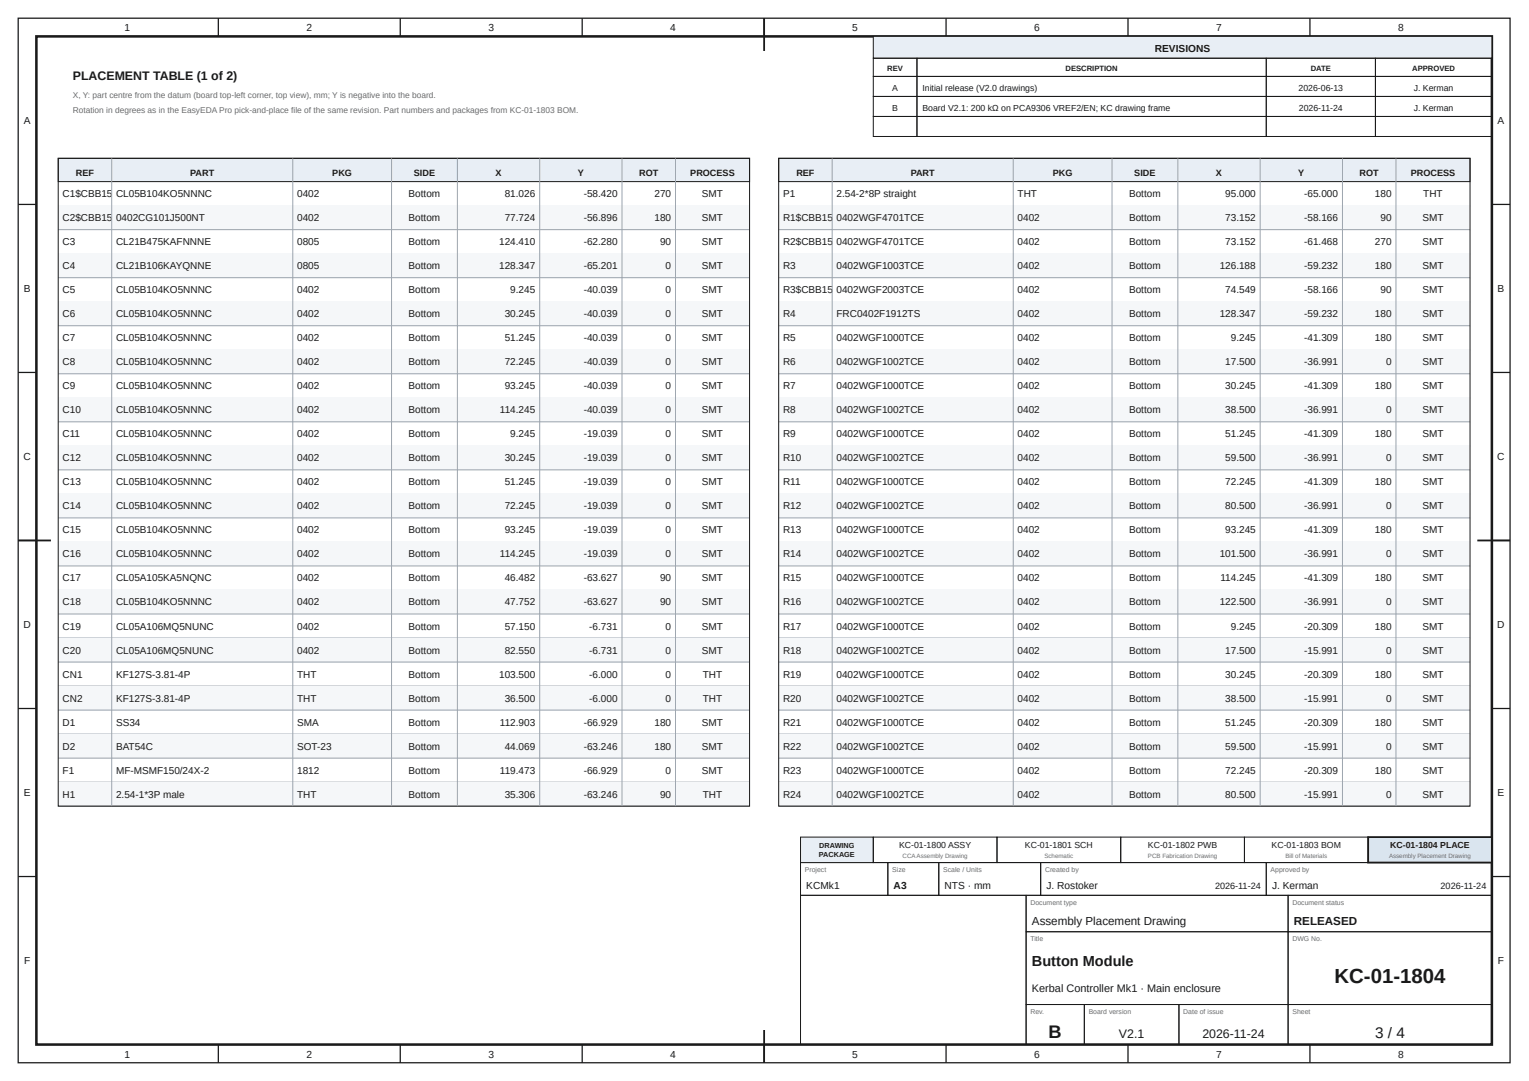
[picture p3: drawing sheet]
<svg xmlns="http://www.w3.org/2000/svg" width="420mm" height="297mm" viewBox="0 0 420 297" stroke-linecap="round" stroke-linejoin="round" font-family="sans-serif">
<defs><g id="words">
<text font-size="5.6" fill="#1a1a1a" x="366.7" y="270">KC-01-1804</text>
<text font-size="5" fill="#1a1a1a" x="288.2" y="285.2">B</text>
<text font-size="4.2" fill="#1a1a1a" x="377.9" y="285.2">3 / 4</text>
<text font-size="4" fill="#1a1a1a" x="283.6" y="265.5">Button Module</text>
<g font-size="3.4" fill="#1a1a1a">
<text x="20" y="22">PLACEMENT TABLE (1 of 2)</text>
<text x="307.5" y="285.2">V2.1</text>
<text x="330.4" y="285.2">2026-11-24</text>
</g>
<g font-size="3.2" fill="#1a1a1a">
<text x="283.6" y="254.2">Assembly Placement Drawing</text>
<text x="355.6" y="254.2">RELEASED</text>
</g>
<text font-size="3" fill="#1a1a1a" x="283.6" y="272.5">Kerbal Controller Mk1 · Main enclosure</text>
<g font-size="2.8" fill="#1a1a1a">
<text x="34.2" y="8.6">1</text>
<text x="84.2" y="8.6">2</text>
<text x="134.2" y="8.6">3</text>
<text x="184.2" y="8.6">4</text>
<text x="234.2" y="8.6">5</text>
<text x="284.2" y="8.6">6</text>
<text x="334.2" y="8.6">7</text>
<text x="384.2" y="8.6">8</text>
<text x="317.4" y="14.3">REVISIONS</text>
<text x="6.6" y="34.1">A</text>
<text x="411.6" y="34.1">A</text>
<text x="6.6" y="80.2">B</text>
<text x="411.6" y="80.2">B</text>
<text x="6.5" y="126.4">C</text>
<text x="411.5" y="126.4">C</text>
<text x="6.5" y="172.6">D</text>
<text x="411.5" y="172.6">D</text>
<text x="6.6" y="218.7">E</text>
<text x="411.6" y="218.7">E</text>
<text x="221.6" y="244.2">KCMk1</text>
<text x="245.6" y="244.2">A3</text>
<text x="259.6" y="244.2">NTS · mm</text>
<text x="287.6" y="244.2">J. Rostoker</text>
<text x="349.6" y="244.2">J. Kerman</text>
<text x="6.6" y="264.9">F</text>
<text x="411.6" y="264.9">F</text>
<text x="34.2" y="290.6">1</text>
<text x="84.2" y="290.6">2</text>
<text x="134.2" y="290.6">3</text>
<text x="184.2" y="290.6">4</text>
<text x="234.2" y="290.6">5</text>
<text x="284.2" y="290.6">6</text>
<text x="334.2" y="290.6">7</text>
<text x="384.2" y="290.6">8</text>
</g>
<g font-size="2.7" fill="#1a1a1a">
<text x="17.2" y="54.2">C1$CBB15</text>
<text x="31.9" y="54.2">CL05B104KO5NNNC</text>
<text x="81.7" y="54.2">0402</text>
<text x="112.3" y="54.2">Bottom</text>
<text x="138.7" y="54.2">81.026</text>
<text x="160.4" y="54.2">-58.420</text>
<text x="179.9" y="54.2">270</text>
<text x="192.9" y="54.2">SMT</text>
<text x="215.2" y="54.2">P1</text>
<text x="229.9" y="54.2">2.54-2*8P straight</text>
<text x="279.7" y="54.2">THT</text>
<text x="310.3" y="54.2">Bottom</text>
<text x="336.7" y="54.2">95.000</text>
<text x="358.4" y="54.2">-65.000</text>
<text x="377.9" y="54.2">180</text>
<text x="391.1" y="54.2">THT</text>
<text x="17.2" y="60.8">C2$CBB15</text>
<text x="31.9" y="60.8">0402CG101J500NT</text>
<text x="81.7" y="60.8">0402</text>
<text x="112.3" y="60.8">Bottom</text>
<text x="138.7" y="60.8">77.724</text>
<text x="160.4" y="60.8">-56.896</text>
<text x="179.9" y="60.8">180</text>
<text x="192.9" y="60.8">SMT</text>
<text x="215.2" y="60.8">R1$CBB15</text>
<text x="229.9" y="60.8">0402WGF4701TCE</text>
<text x="279.7" y="60.8">0402</text>
<text x="310.3" y="60.8">Bottom</text>
<text x="336.7" y="60.8">73.152</text>
<text x="358.4" y="60.8">-58.166</text>
<text x="379.4" y="60.8">90</text>
<text x="390.9" y="60.8">SMT</text>
<text x="17.2" y="67.4">C3</text>
<text x="31.9" y="67.4">CL21B475KAFNNNE</text>
<text x="81.7" y="67.4">0805</text>
<text x="112.3" y="67.4">Bottom</text>
<text x="137.2" y="67.4">124.410</text>
<text x="160.4" y="67.4">-62.280</text>
<text x="181.4" y="67.4">90</text>
<text x="192.9" y="67.4">SMT</text>
<text x="215.2" y="67.4">R2$CBB15</text>
<text x="229.9" y="67.4">0402WGF4701TCE</text>
<text x="279.7" y="67.4">0402</text>
<text x="310.3" y="67.4">Bottom</text>
<text x="336.7" y="67.4">73.152</text>
<text x="358.4" y="67.4">-61.468</text>
<text x="377.9" y="67.4">270</text>
<text x="390.9" y="67.4">SMT</text>
<text x="17.2" y="74">C4</text>
<text x="31.9" y="74">CL21B106KAYQNNE</text>
<text x="81.7" y="74">0805</text>
<text x="112.3" y="74">Bottom</text>
<text x="137.2" y="74">128.347</text>
<text x="160.4" y="74">-65.201</text>
<text x="182.9" y="74">0</text>
<text x="192.9" y="74">SMT</text>
<text x="215.2" y="74">R3</text>
<text x="229.9" y="74">0402WGF1003TCE</text>
<text x="279.7" y="74">0402</text>
<text x="310.3" y="74">Bottom</text>
<text x="335.2" y="74">126.188</text>
<text x="358.4" y="74">-59.232</text>
<text x="377.9" y="74">180</text>
<text x="390.9" y="74">SMT</text>
<text x="17.2" y="80.6">C5</text>
<text x="31.9" y="80.6">CL05B104KO5NNNC</text>
<text x="81.7" y="80.6">0402</text>
<text x="112.3" y="80.6">Bottom</text>
<text x="140.2" y="80.6">9.245</text>
<text x="160.4" y="80.6">-40.039</text>
<text x="182.9" y="80.6">0</text>
<text x="192.9" y="80.6">SMT</text>
<text x="215.2" y="80.6">R3$CBB15</text>
<text x="229.9" y="80.6">0402WGF2003TCE</text>
<text x="279.7" y="80.6">0402</text>
<text x="310.3" y="80.6">Bottom</text>
<text x="336.7" y="80.6">74.549</text>
<text x="358.4" y="80.6">-58.166</text>
<text x="379.4" y="80.6">90</text>
<text x="390.9" y="80.6">SMT</text>
<text x="17.2" y="87.2">C6</text>
<text x="31.9" y="87.2">CL05B104KO5NNNC</text>
<text x="81.7" y="87.2">0402</text>
<text x="112.3" y="87.2">Bottom</text>
<text x="138.7" y="87.2">30.245</text>
<text x="160.4" y="87.2">-40.039</text>
<text x="182.9" y="87.2">0</text>
<text x="192.9" y="87.2">SMT</text>
<text x="215.2" y="87.2">R4</text>
<text x="229.9" y="87.2">FRC0402F1912TS</text>
<text x="279.7" y="87.2">0402</text>
<text x="310.3" y="87.2">Bottom</text>
<text x="335.2" y="87.2">128.347</text>
<text x="358.4" y="87.2">-59.232</text>
<text x="377.9" y="87.2">180</text>
<text x="390.9" y="87.2">SMT</text>
<text x="17.2" y="93.8">C7</text>
<text x="31.9" y="93.8">CL05B104KO5NNNC</text>
<text x="81.7" y="93.8">0402</text>
<text x="112.3" y="93.8">Bottom</text>
<text x="138.7" y="93.8">51.245</text>
<text x="160.4" y="93.8">-40.039</text>
<text x="182.9" y="93.8">0</text>
<text x="192.9" y="93.8">SMT</text>
<text x="215.2" y="93.8">R5</text>
<text x="229.9" y="93.8">0402WGF1000TCE</text>
<text x="279.7" y="93.8">0402</text>
<text x="310.3" y="93.8">Bottom</text>
<text x="338.2" y="93.8">9.245</text>
<text x="358.4" y="93.8">-41.309</text>
<text x="377.9" y="93.8">180</text>
<text x="390.9" y="93.8">SMT</text>
<text x="17.2" y="100.4">C8</text>
<text x="31.9" y="100.4">CL05B104KO5NNNC</text>
<text x="81.7" y="100.4">0402</text>
<text x="112.3" y="100.4">Bottom</text>
<text x="138.7" y="100.4">72.245</text>
<text x="160.4" y="100.4">-40.039</text>
<text x="182.9" y="100.4">0</text>
<text x="192.9" y="100.4">SMT</text>
<text x="215.2" y="100.4">R6</text>
<text x="229.9" y="100.4">0402WGF1002TCE</text>
<text x="279.7" y="100.4">0402</text>
<text x="310.3" y="100.4">Bottom</text>
<text x="336.7" y="100.4">17.500</text>
<text x="358.4" y="100.4">-36.991</text>
<text x="380.9" y="100.4">0</text>
<text x="390.9" y="100.4">SMT</text>
<text x="17.2" y="107">C9</text>
<text x="31.9" y="107">CL05B104KO5NNNC</text>
<text x="81.7" y="107">0402</text>
<text x="112.3" y="107">Bottom</text>
<text x="138.7" y="107">93.245</text>
<text x="160.4" y="107">-40.039</text>
<text x="182.9" y="107">0</text>
<text x="192.9" y="107">SMT</text>
<text x="215.2" y="107">R7</text>
<text x="229.9" y="107">0402WGF1000TCE</text>
<text x="279.7" y="107">0402</text>
<text x="310.3" y="107">Bottom</text>
<text x="336.7" y="107">30.245</text>
<text x="358.4" y="107">-41.309</text>
<text x="377.9" y="107">180</text>
<text x="390.9" y="107">SMT</text>
<text x="17.2" y="113.6">C10</text>
<text x="31.9" y="113.6">CL05B104KO5NNNC</text>
<text x="81.7" y="113.6">0402</text>
<text x="112.3" y="113.6">Bottom</text>
<text x="137.4" y="113.6">114.245</text>
<text x="160.4" y="113.6">-40.039</text>
<text x="182.9" y="113.6">0</text>
<text x="192.9" y="113.6">SMT</text>
<text x="215.2" y="113.6">R8</text>
<text x="229.9" y="113.6">0402WGF1002TCE</text>
<text x="279.7" y="113.6">0402</text>
<text x="310.3" y="113.6">Bottom</text>
<text x="336.7" y="113.6">38.500</text>
<text x="358.4" y="113.6">-36.991</text>
<text x="380.9" y="113.6">0</text>
<text x="390.9" y="113.6">SMT</text>
<text x="17.2" y="120.2">C11</text>
<text x="31.9" y="120.2">CL05B104KO5NNNC</text>
<text x="81.7" y="120.2">0402</text>
<text x="112.3" y="120.2">Bottom</text>
<text x="140.2" y="120.2">9.245</text>
<text x="160.4" y="120.2">-19.039</text>
<text x="182.9" y="120.2">0</text>
<text x="192.9" y="120.2">SMT</text>
<text x="215.2" y="120.2">R9</text>
<text x="229.9" y="120.2">0402WGF1000TCE</text>
<text x="279.7" y="120.2">0402</text>
<text x="310.3" y="120.2">Bottom</text>
<text x="336.7" y="120.2">51.245</text>
<text x="358.4" y="120.2">-41.309</text>
<text x="377.9" y="120.2">180</text>
<text x="390.9" y="120.2">SMT</text>
<text x="17.2" y="126.8">C12</text>
<text x="31.9" y="126.8">CL05B104KO5NNNC</text>
<text x="81.7" y="126.8">0402</text>
<text x="112.3" y="126.8">Bottom</text>
<text x="138.7" y="126.8">30.245</text>
<text x="160.4" y="126.8">-19.039</text>
<text x="182.9" y="126.8">0</text>
<text x="192.9" y="126.8">SMT</text>
<text x="215.2" y="126.8">R10</text>
<text x="229.9" y="126.8">0402WGF1002TCE</text>
<text x="279.7" y="126.8">0402</text>
<text x="310.3" y="126.8">Bottom</text>
<text x="336.7" y="126.8">59.500</text>
<text x="358.4" y="126.8">-36.991</text>
<text x="380.9" y="126.8">0</text>
<text x="390.9" y="126.8">SMT</text>
<text x="17.2" y="133.4">C13</text>
<text x="31.9" y="133.4">CL05B104KO5NNNC</text>
<text x="81.7" y="133.4">0402</text>
<text x="112.3" y="133.4">Bottom</text>
<text x="138.7" y="133.4">51.245</text>
<text x="160.4" y="133.4">-19.039</text>
<text x="182.9" y="133.4">0</text>
<text x="192.9" y="133.4">SMT</text>
<text x="215.2" y="133.4">R11</text>
<text x="229.9" y="133.4">0402WGF1000TCE</text>
<text x="279.7" y="133.4">0402</text>
<text x="310.3" y="133.4">Bottom</text>
<text x="336.7" y="133.4">72.245</text>
<text x="358.4" y="133.4">-41.309</text>
<text x="377.9" y="133.4">180</text>
<text x="390.9" y="133.4">SMT</text>
<text x="17.2" y="140">C14</text>
<text x="31.9" y="140">CL05B104KO5NNNC</text>
<text x="81.7" y="140">0402</text>
<text x="112.3" y="140">Bottom</text>
<text x="138.7" y="140">72.245</text>
<text x="160.4" y="140">-19.039</text>
<text x="182.9" y="140">0</text>
<text x="192.9" y="140">SMT</text>
<text x="215.2" y="140">R12</text>
<text x="229.9" y="140">0402WGF1002TCE</text>
<text x="279.7" y="140">0402</text>
<text x="310.3" y="140">Bottom</text>
<text x="336.7" y="140">80.500</text>
<text x="358.4" y="140">-36.991</text>
<text x="380.9" y="140">0</text>
<text x="390.9" y="140">SMT</text>
<text x="17.2" y="146.6">C15</text>
<text x="31.9" y="146.6">CL05B104KO5NNNC</text>
<text x="81.7" y="146.6">0402</text>
<text x="112.3" y="146.6">Bottom</text>
<text x="138.7" y="146.6">93.245</text>
<text x="160.4" y="146.6">-19.039</text>
<text x="182.9" y="146.6">0</text>
<text x="192.9" y="146.6">SMT</text>
<text x="215.2" y="146.6">R13</text>
<text x="229.9" y="146.6">0402WGF1000TCE</text>
<text x="279.7" y="146.6">0402</text>
<text x="310.3" y="146.6">Bottom</text>
<text x="336.7" y="146.6">93.245</text>
<text x="358.4" y="146.6">-41.309</text>
<text x="377.9" y="146.6">180</text>
<text x="390.9" y="146.6">SMT</text>
<text x="17.2" y="153.2">C16</text>
<text x="31.9" y="153.2">CL05B104KO5NNNC</text>
<text x="81.7" y="153.2">0402</text>
<text x="112.3" y="153.2">Bottom</text>
<text x="137.4" y="153.2">114.245</text>
<text x="160.4" y="153.2">-19.039</text>
<text x="182.9" y="153.2">0</text>
<text x="192.9" y="153.2">SMT</text>
<text x="215.2" y="153.2">R14</text>
<text x="229.9" y="153.2">0402WGF1002TCE</text>
<text x="279.7" y="153.2">0402</text>
<text x="310.3" y="153.2">Bottom</text>
<text x="335.2" y="153.2">101.500</text>
<text x="358.4" y="153.2">-36.991</text>
<text x="380.9" y="153.2">0</text>
<text x="390.9" y="153.2">SMT</text>
<text x="17.2" y="159.8">C17</text>
<text x="31.9" y="159.8">CL05A105KA5NQNC</text>
<text x="81.7" y="159.8">0402</text>
<text x="112.3" y="159.8">Bottom</text>
<text x="138.7" y="159.8">46.482</text>
<text x="160.4" y="159.8">-63.627</text>
<text x="181.4" y="159.8">90</text>
<text x="192.9" y="159.8">SMT</text>
<text x="215.2" y="159.8">R15</text>
<text x="229.9" y="159.8">0402WGF1000TCE</text>
<text x="279.7" y="159.8">0402</text>
<text x="310.3" y="159.8">Bottom</text>
<text x="335.4" y="159.8">114.245</text>
<text x="358.4" y="159.8">-41.309</text>
<text x="377.9" y="159.8">180</text>
<text x="390.9" y="159.8">SMT</text>
<text x="17.2" y="166.4">C18</text>
<text x="31.9" y="166.4">CL05B104KO5NNNC</text>
<text x="81.7" y="166.4">0402</text>
<text x="112.3" y="166.4">Bottom</text>
<text x="138.7" y="166.4">47.752</text>
<text x="160.4" y="166.4">-63.627</text>
<text x="181.4" y="166.4">90</text>
<text x="192.9" y="166.4">SMT</text>
<text x="215.2" y="166.4">R16</text>
<text x="229.9" y="166.4">0402WGF1002TCE</text>
<text x="279.7" y="166.4">0402</text>
<text x="310.3" y="166.4">Bottom</text>
<text x="335.2" y="166.4">122.500</text>
<text x="358.4" y="166.4">-36.991</text>
<text x="380.9" y="166.4">0</text>
<text x="390.9" y="166.4">SMT</text>
<text x="17.2" y="173">C19</text>
<text x="31.9" y="173">CL05A106MQ5NUNC</text>
<text x="81.7" y="173">0402</text>
<text x="112.3" y="173">Bottom</text>
<text x="138.7" y="173">57.150</text>
<text x="162" y="173">-6.731</text>
<text x="182.9" y="173">0</text>
<text x="192.9" y="173">SMT</text>
<text x="215.2" y="173">R17</text>
<text x="229.9" y="173">0402WGF1000TCE</text>
<text x="279.7" y="173">0402</text>
<text x="310.3" y="173">Bottom</text>
<text x="338.2" y="173">9.245</text>
<text x="358.4" y="173">-20.309</text>
<text x="377.9" y="173">180</text>
<text x="390.9" y="173">SMT</text>
<text x="17.2" y="179.6">C20</text>
<text x="31.9" y="179.6">CL05A106MQ5NUNC</text>
<text x="81.7" y="179.6">0402</text>
<text x="112.3" y="179.6">Bottom</text>
<text x="138.7" y="179.6">82.550</text>
<text x="162" y="179.6">-6.731</text>
<text x="182.9" y="179.6">0</text>
<text x="192.9" y="179.6">SMT</text>
<text x="215.2" y="179.6">R18</text>
<text x="229.9" y="179.6">0402WGF1002TCE</text>
<text x="279.7" y="179.6">0402</text>
<text x="310.3" y="179.6">Bottom</text>
<text x="336.7" y="179.6">17.500</text>
<text x="358.4" y="179.6">-15.991</text>
<text x="380.9" y="179.6">0</text>
<text x="390.9" y="179.6">SMT</text>
<text x="17.2" y="186.2">CN1</text>
<text x="31.9" y="186.2">KF127S-3.81-4P</text>
<text x="81.7" y="186.2">THT</text>
<text x="112.3" y="186.2">Bottom</text>
<text x="137.2" y="186.2">103.500</text>
<text x="162" y="186.2">-6.000</text>
<text x="182.9" y="186.2">0</text>
<text x="193.1" y="186.2">THT</text>
<text x="215.2" y="186.2">R19</text>
<text x="229.9" y="186.2">0402WGF1000TCE</text>
<text x="279.7" y="186.2">0402</text>
<text x="310.3" y="186.2">Bottom</text>
<text x="336.7" y="186.2">30.245</text>
<text x="358.4" y="186.2">-20.309</text>
<text x="377.9" y="186.2">180</text>
<text x="390.9" y="186.2">SMT</text>
<text x="17.2" y="192.8">CN2</text>
<text x="31.9" y="192.8">KF127S-3.81-4P</text>
<text x="81.7" y="192.8">THT</text>
<text x="112.3" y="192.8">Bottom</text>
<text x="138.7" y="192.8">36.500</text>
<text x="162" y="192.8">-6.000</text>
<text x="182.9" y="192.8">0</text>
<text x="193.1" y="192.8">THT</text>
<text x="215.2" y="192.8">R20</text>
<text x="229.9" y="192.8">0402WGF1002TCE</text>
<text x="279.7" y="192.8">0402</text>
<text x="310.3" y="192.8">Bottom</text>
<text x="336.7" y="192.8">38.500</text>
<text x="358.4" y="192.8">-15.991</text>
<text x="380.9" y="192.8">0</text>
<text x="390.9" y="192.8">SMT</text>
<text x="17.2" y="199.4">D1</text>
<text x="31.9" y="199.4">SS34</text>
<text x="81.7" y="199.4">SMA</text>
<text x="112.3" y="199.4">Bottom</text>
<text x="137.4" y="199.4">112.903</text>
<text x="160.4" y="199.4">-66.929</text>
<text x="179.9" y="199.4">180</text>
<text x="192.9" y="199.4">SMT</text>
<text x="215.2" y="199.4">R21</text>
<text x="229.9" y="199.4">0402WGF1000TCE</text>
<text x="279.7" y="199.4">0402</text>
<text x="310.3" y="199.4">Bottom</text>
<text x="336.7" y="199.4">51.245</text>
<text x="358.4" y="199.4">-20.309</text>
<text x="377.9" y="199.4">180</text>
<text x="390.9" y="199.4">SMT</text>
<text x="17.2" y="206">D2</text>
<text x="31.9" y="206">BAT54C</text>
<text x="81.7" y="206">SOT-23</text>
<text x="112.3" y="206">Bottom</text>
<text x="138.7" y="206">44.069</text>
<text x="160.4" y="206">-63.246</text>
<text x="179.9" y="206">180</text>
<text x="192.9" y="206">SMT</text>
<text x="215.2" y="206">R22</text>
<text x="229.9" y="206">0402WGF1002TCE</text>
<text x="279.7" y="206">0402</text>
<text x="310.3" y="206">Bottom</text>
<text x="336.7" y="206">59.500</text>
<text x="358.4" y="206">-15.991</text>
<text x="380.9" y="206">0</text>
<text x="390.9" y="206">SMT</text>
<text x="17.2" y="212.6">F1</text>
<text x="31.9" y="212.6">MF-MSMF150/24X-2</text>
<text x="81.7" y="212.6">1812</text>
<text x="112.3" y="212.6">Bottom</text>
<text x="137.4" y="212.6">119.473</text>
<text x="160.4" y="212.6">-66.929</text>
<text x="182.9" y="212.6">0</text>
<text x="192.9" y="212.6">SMT</text>
<text x="215.2" y="212.6">R23</text>
<text x="229.9" y="212.6">0402WGF1000TCE</text>
<text x="279.7" y="212.6">0402</text>
<text x="310.3" y="212.6">Bottom</text>
<text x="336.7" y="212.6">72.245</text>
<text x="358.4" y="212.6">-20.309</text>
<text x="377.9" y="212.6">180</text>
<text x="390.9" y="212.6">SMT</text>
<text x="17.2" y="219.2">H1</text>
<text x="31.9" y="219.2">2.54-1*3P male</text>
<text x="81.7" y="219.2">THT</text>
<text x="112.3" y="219.2">Bottom</text>
<text x="138.7" y="219.2">35.306</text>
<text x="160.4" y="219.2">-63.246</text>
<text x="181.4" y="219.2">90</text>
<text x="193.1" y="219.2">THT</text>
<text x="215.2" y="219.2">R24</text>
<text x="229.9" y="219.2">0402WGF1002TCE</text>
<text x="279.7" y="219.2">0402</text>
<text x="310.3" y="219.2">Bottom</text>
<text x="336.7" y="219.2">80.500</text>
<text x="358.4" y="219.2">-15.991</text>
<text x="380.9" y="219.2">0</text>
<text x="390.9" y="219.2">SMT</text>
</g>
<g font-size="2.5" fill="#1a1a1a">
<text x="20.9" y="48.3">REF</text>
<text x="52.3" y="48.3">PART</text>
<text x="91.3" y="48.3">PKG</text>
<text x="113.7" y="48.3">SIDE</text>
<text x="136.2" y="48.3">X</text>
<text x="158.8" y="48.3">Y</text>
<text x="175.7" y="48.3">ROT</text>
<text x="189.7" y="48.3">PROCESS</text>
<text x="218.9" y="48.3">REF</text>
<text x="250.3" y="48.3">PART</text>
<text x="289.3" y="48.3">PKG</text>
<text x="311.7" y="48.3">SIDE</text>
<text x="334.2" y="48.3">X</text>
<text x="356.8" y="48.3">Y</text>
<text x="373.7" y="48.3">ROT</text>
<text x="387.7" y="48.3">PROCESS</text>
<text x="333.9" y="244.2">2026-11-24</text>
<text x="395.9" y="244.2">2026-11-24</text>
</g>
<g font-size="2.4" fill="#1a1a1a">
<text x="245.2" y="24.9">A</text>
<text x="253.5" y="24.9">Initial release (V2.0 drawings)</text>
<text x="356.9" y="24.9">2026-06-13</text>
<text x="388.5" y="24.9">J. Kerman</text>
<text x="245.2" y="30.4">B</text>
<text x="253.5" y="30.4">Board V2.1: 200 kΩ on PCA9306 VREF2/EN; KC drawing frame</text>
<text x="357" y="30.4">2026-11-24</text>
<text x="388.5" y="30.4">J. Kerman</text>
<text x="247.1" y="233">KC-01-1800 ASSY</text>
<text x="281.7" y="233">KC-01-1801 SCH</text>
<text x="315.5" y="233">KC-01-1802 PWB</text>
<text x="349.5" y="233">KC-01-1803 BOM</text>
<text x="382.1" y="233">KC-01-1804 PLACE</text>
</g>
<g font-size="2.3" fill="#6b6b6b">
<text x="20" y="27">X, Y: part centre from the datum (board top-left corner, top view), mm; Y is negative into the board.</text>
<text x="20" y="31">Rotation in degrees as in the EasyEDA Pro pick-and-place file of the same revision. Part numbers and packages from KC-01-1803 BOM.</text>
</g>
<g font-size="2.1" fill="#1a1a1a">
<text x="243.8" y="19.6">REV</text>
<text x="292.8" y="19.6">DESCRIPTION</text>
<text x="360.2" y="19.6">DATE</text>
<text x="388.1" y="19.6">APPROVED</text>
</g>
<g font-size="2" fill="#1a1a1a">
<text x="225.2" y="233">DRAWING</text>
<text x="225.1" y="235.6">PACKAGE</text>
</g>
<g font-size="1.9" fill="#6b6b6b">
<text x="221.2" y="239.6">Project</text>
<text x="245.2" y="239.6">Size</text>
<text x="259.2" y="239.6">Scale / Units</text>
<text x="287.2" y="239.6">Created by</text>
<text x="349.2" y="239.6">Approved by</text>
<text x="283.2" y="248.6">Document type</text>
<text x="355.2" y="248.6">Document status</text>
<text x="283.2" y="258.6">Title</text>
<text x="355.2" y="258.6">DWG No.</text>
<text x="283.2" y="278.6">Rev.</text>
<text x="299.2" y="278.6">Board version</text>
<text x="325.2" y="278.6">Date of issue</text>
<text x="355.2" y="278.6">Sheet</text>
</g>
<g font-size="1.7" fill="#6b6b6b">
<text x="248" y="235.7">CCAAssembly Drawing</text>
<text x="287" y="235.7">Schematic</text>
<text x="315.5" y="235.7">PCB Fabrication Drawing</text>
<text x="353.2" y="235.7">Bill of Materials</text>
<text x="381.7" y="235.7">Assembly Placement Drawing</text>
</g>
</g></defs>
<g fill="none" stroke="#1a1a1a" stroke-width=".35">
<path d="M5 5h410v287h-410zM60 5v5M110 5v5M160 5v5M210 5v5M260 5v5M310 5v5M360 5v5M5 56.2h5M410 56.2h5M5 102.3h5M410 102.3h5"/>
<path d="M5 148.5h5M410 148.5h5M5 194.7h5M410 194.7h5M5 240.8h5M410 240.8h5M60 287v5M110 287v5M160 287v5M210 287v5M260 287v5M310 287v5"/>
<path d="M360 287v5"/>
</g>
<path d="M10 10h400v277h-400z" fill="none" stroke="#1a1a1a" stroke-width=".7" stroke-linecap="butt"/>
<path d="M210 5v9M5 148.5h9M406 148.5h9M210 283v9" fill="none" stroke="#1a1a1a" stroke-width=".5"/>
<path d="M240 10h170v6h-170z" fill="#e8eef5"/>
<g fill="none" stroke="#1a1a1a" stroke-width=".27">
<path d="M240 10h170v6h-170zM240 16h12v5h-12zM252 16h96v5h-96zM348 16h30v5h-30zM378 16h32v5h-32zM240 21h12v5.5h-12zM240 26.5h12v5.5h-12zM240 32h12v5.5h-12zM252 21h96v5.5h-96zM252 26.5h96v5.5h-96zM252 32h96v5.5h-96zM348 21h30v5.5h-30z"/>
<path d="M348 26.5h30v5.5h-30zM348 32h30v5.5h-30zM378 21h32v5.5h-32zM378 26.5h32v5.5h-32zM378 32h32v5.5h-32zM220 237h24v9h-24zM244 237h14v9h-14zM258 237h28v9h-28zM286 237h62v9h-62zM348 237h62v9h-62zM220 246h62v41h-62zM282 246h72v10h-72z"/>
<path d="M282 256h72v20h-72zM354 246h56v10h-56zM354 256h56v20h-56zM282 276h16v11h-16zM298 276h26v11h-26zM324 276h30v11h-30zM354 276h56v11h-56z"/>
</g>
<path d="M220 230h20v7h-20z" fill="#e8eef5"/>
<path d="M220 230h20v7h-20zM240 230h34v7h-34zM274 230h34v7h-34zM308 230h34v7h-34zM342 230h34v7h-34z" fill="none" stroke="#1a1a1a" stroke-width=".27"/>
<path d="M376 230h34v7h-34z" fill="#d9e6f2"/>
<path d="M376 230h34v7h-34z" fill="none" stroke="#1a1a1a" stroke-width=".5"/>
<path d="M16 43.5h190v6.4h-190z" fill="#e8eef5"/>
<path d="M16 43.5h190v6.4h-190z" fill="none" stroke="#1a1a1a" stroke-width=".27"/>
<path d="M16 56.5h190" fill="none" stroke="#9aa3ad" stroke-width=".27"/>
<path d="M16 56.5h190v6.6h-190z" fill="#f5f7f9"/>
<path d="M16 63.1h190M16 69.7h190" fill="none" stroke="#9aa3ad" stroke-width=".27"/>
<path d="M16 69.7h190v6.6h-190z" fill="#f5f7f9"/>
<path d="M16 76.3h190M16 82.9h190" fill="none" stroke="#9aa3ad" stroke-width=".27"/>
<path d="M16 82.9h190v6.6h-190z" fill="#f5f7f9"/>
<path d="M16 89.5h190M16 96.1h190" fill="none" stroke="#9aa3ad" stroke-width=".27"/>
<path d="M16 96.1h190v6.6h-190z" fill="#f5f7f9"/>
<path d="M16 102.7h190M16 109.3h190" fill="none" stroke="#9aa3ad" stroke-width=".27"/>
<path d="M16 109.3h190v6.6h-190z" fill="#f5f7f9"/>
<path d="M16 115.9h190M16 122.5h190" fill="none" stroke="#9aa3ad" stroke-width=".27"/>
<path d="M16 122.5h190v6.6h-190z" fill="#f5f7f9"/>
<path d="M16 129.1h190M16 135.7h190" fill="none" stroke="#9aa3ad" stroke-width=".27"/>
<path d="M16 135.7h190v6.6h-190z" fill="#f5f7f9"/>
<path d="M16 142.3h190M16 148.9h190" fill="none" stroke="#9aa3ad" stroke-width=".27"/>
<path d="M16 148.9h190v6.6h-190z" fill="#f5f7f9"/>
<path d="M16 155.5h190M16 162.1h190" fill="none" stroke="#9aa3ad" stroke-width=".27"/>
<path d="M16 162.1h190v6.6h-190z" fill="#f5f7f9"/>
<path d="M16 168.7h190M16 175.3h190" fill="none" stroke="#9aa3ad" stroke-width=".27"/>
<path d="M16 175.3h190v6.6h-190z" fill="#f5f7f9"/>
<path d="M16 181.9h190M16 188.5h190" fill="none" stroke="#9aa3ad" stroke-width=".27"/>
<path d="M16 188.5h190v6.6h-190z" fill="#f5f7f9"/>
<path d="M16 195.1h190M16 201.7h190" fill="none" stroke="#9aa3ad" stroke-width=".27"/>
<path d="M16 201.7h190v6.6h-190z" fill="#f5f7f9"/>
<path d="M16 208.3h190M16 214.9h190" fill="none" stroke="#9aa3ad" stroke-width=".27"/>
<path d="M16 214.9h190v6.6h-190z" fill="#f5f7f9"/>
<path d="M30.7 43.5v178M80.5 43.5v178M107.6 43.5v178M125.7 43.5v178M148.3 43.5v178M170.9 43.5v178M185.6 43.5v178M16 221.5h190" fill="none" stroke="#9aa3ad" stroke-width=".27"/>
<path d="M16 43.5h190v178h-190z" fill="none" stroke="#1a1a1a" stroke-width=".27"/>
<path d="M214 43.5h190v6.4h-190z" fill="#e8eef5"/>
<path d="M214 43.5h190v6.4h-190z" fill="none" stroke="#1a1a1a" stroke-width=".27"/>
<path d="M214 56.5h190" fill="none" stroke="#9aa3ad" stroke-width=".27"/>
<path d="M214 56.5h190v6.6h-190z" fill="#f5f7f9"/>
<path d="M214 63.1h190M214 69.7h190" fill="none" stroke="#9aa3ad" stroke-width=".27"/>
<path d="M214 69.7h190v6.6h-190z" fill="#f5f7f9"/>
<path d="M214 76.3h190M214 82.9h190" fill="none" stroke="#9aa3ad" stroke-width=".27"/>
<path d="M214 82.9h190v6.6h-190z" fill="#f5f7f9"/>
<path d="M214 89.5h190M214 96.1h190" fill="none" stroke="#9aa3ad" stroke-width=".27"/>
<path d="M214 96.1h190v6.6h-190z" fill="#f5f7f9"/>
<path d="M214 102.7h190M214 109.3h190" fill="none" stroke="#9aa3ad" stroke-width=".27"/>
<path d="M214 109.3h190v6.6h-190z" fill="#f5f7f9"/>
<path d="M214 115.9h190M214 122.5h190" fill="none" stroke="#9aa3ad" stroke-width=".27"/>
<path d="M214 122.5h190v6.6h-190z" fill="#f5f7f9"/>
<path d="M214 129.1h190M214 135.7h190" fill="none" stroke="#9aa3ad" stroke-width=".27"/>
<path d="M214 135.7h190v6.6h-190z" fill="#f5f7f9"/>
<path d="M214 142.3h190M214 148.9h190" fill="none" stroke="#9aa3ad" stroke-width=".27"/>
<path d="M214 148.9h190v6.6h-190z" fill="#f5f7f9"/>
<path d="M214 155.5h190M214 162.1h190" fill="none" stroke="#9aa3ad" stroke-width=".27"/>
<path d="M214 162.1h190v6.6h-190z" fill="#f5f7f9"/>
<path d="M214 168.7h190M214 175.3h190" fill="none" stroke="#9aa3ad" stroke-width=".27"/>
<path d="M214 175.3h190v6.6h-190z" fill="#f5f7f9"/>
<path d="M214 181.9h190M214 188.5h190" fill="none" stroke="#9aa3ad" stroke-width=".27"/>
<path d="M214 188.5h190v6.6h-190z" fill="#f5f7f9"/>
<path d="M214 195.1h190M214 201.7h190" fill="none" stroke="#9aa3ad" stroke-width=".27"/>
<path d="M214 201.7h190v6.6h-190z" fill="#f5f7f9"/>
<path d="M214 208.3h190M214 214.9h190" fill="none" stroke="#9aa3ad" stroke-width=".27"/>
<path d="M214 214.9h190v6.6h-190z" fill="#f5f7f9"/>
<path d="M228.7 43.5v178M278.5 43.5v178M305.6 43.5v178M323.7 43.5v178M346.3 43.5v178M368.9 43.5v178M383.6 43.5v178M214 221.5h190" fill="none" stroke="#9aa3ad" stroke-width=".27"/>
<path d="M214 43.5h190v178h-190z" fill="none" stroke="#1a1a1a" stroke-width=".27"/>
<use href="#words"/>
</svg>
